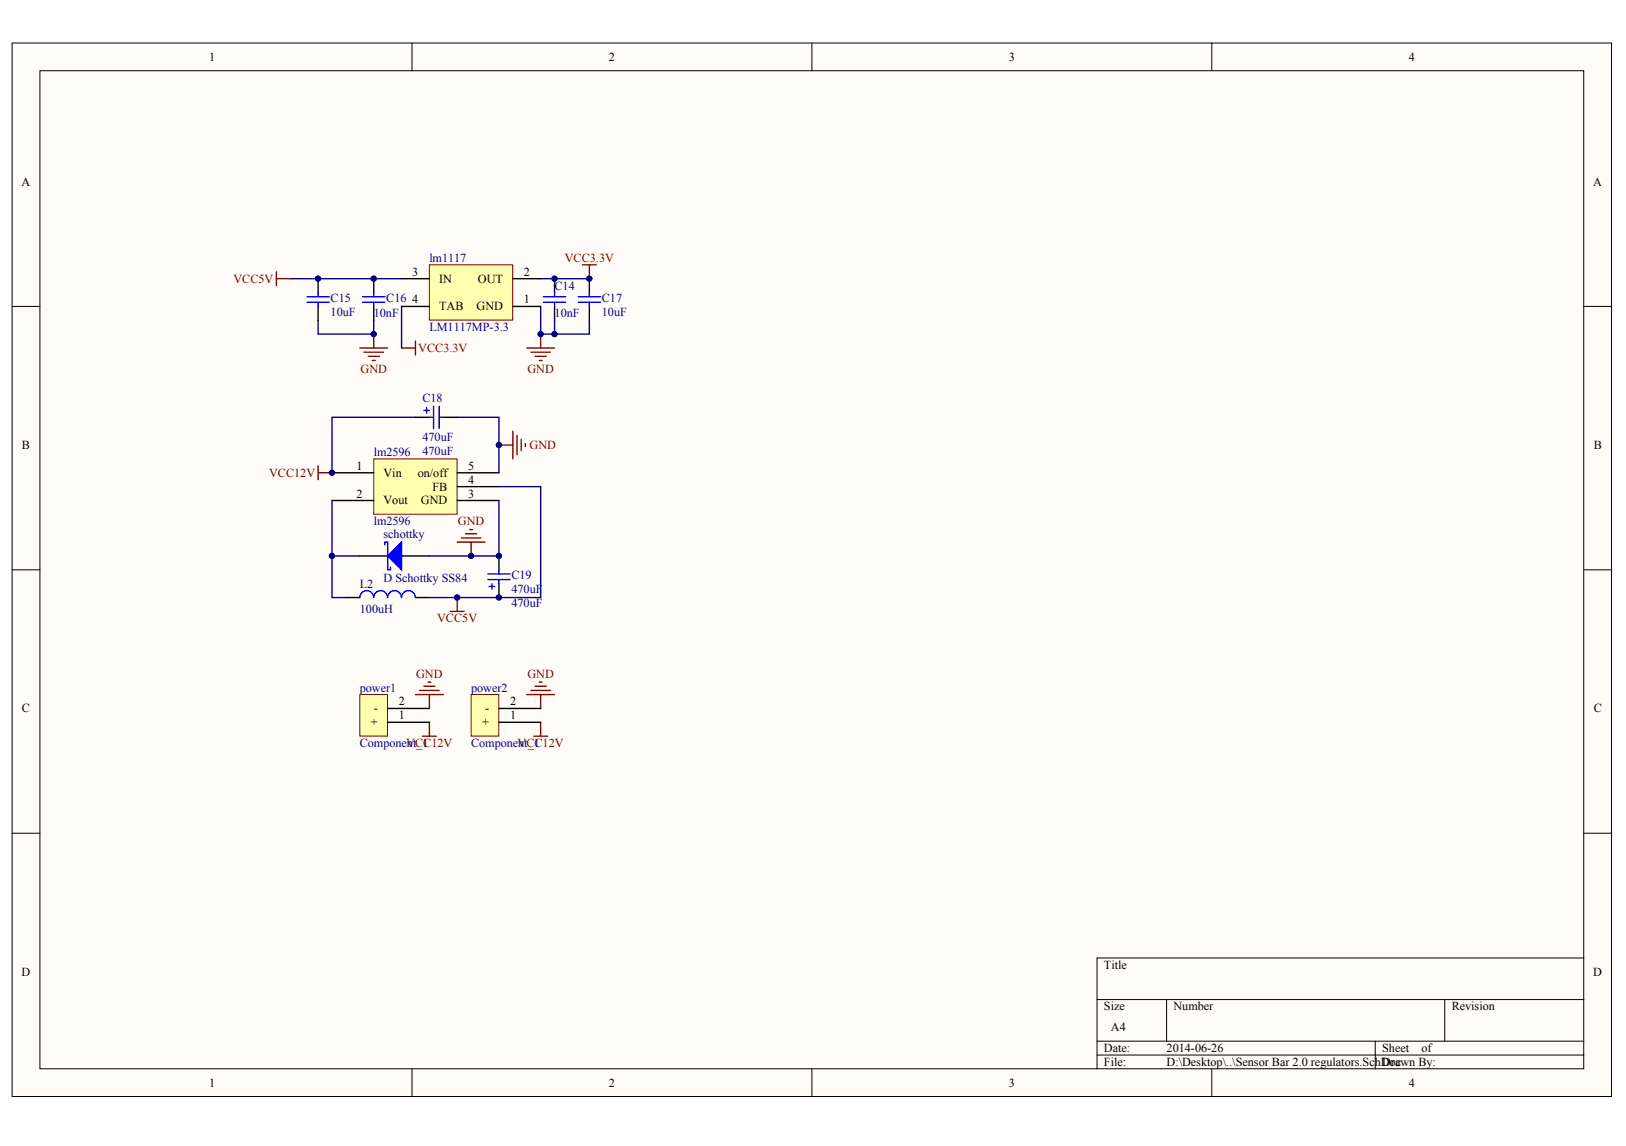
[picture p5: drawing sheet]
<svg xmlns="http://www.w3.org/2000/svg" width="287mm" height="202mm" viewBox="0 0 287 202" stroke-linecap="round" stroke-linejoin="round" font-family="sans-serif">
<defs><g id="words">
<g font-size="2.2">
<text x="36.9" y="10.7">1</text>
<text x="107.4" y="10.7">2</text>
<text x="178" y="10.7">3</text>
<text x="248.5" y="10.7">4</text>
<text x="3.8" y="32.7">A</text>
<text x="281" y="32.7">A</text>
<text x="72.7" y="48.6">3</text>
<text x="72.7" y="53.5">4</text>
<text x="77.5" y="49.9">IN</text>
<text x="84.3" y="49.9">OUT</text>
<text x="92.4" y="48.6">2</text>
<text x="92.4" y="53.5">1</text>
<text x="77.5" y="54.7">TAB</text>
<text x="84.1" y="54.7">GND</text>
<text x="3.9" y="79.2">B</text>
<text x="62.9" y="82.9">1</text>
<text x="82.6" y="82.9">5</text>
<text x="281.1" y="79.2">B</text>
<text x="62.9" y="87.8">2</text>
<text x="67.6" y="84.1">Vin</text>
<text x="67.6" y="89">Vout</text>
<text x="73.7" y="84.1">on/off</text>
<text x="74.2" y="89">GND</text>
<text x="76.3" y="86.5">FB</text>
<text x="82.6" y="85.3">4</text>
<text x="82.6" y="87.8">3</text>
<text x="3.9" y="125.7">C</text>
<text x="65.9" y="125.7">-</text>
<text x="70.3" y="124.4">2</text>
<text x="85.6" y="125.7">-</text>
<text x="90" y="124.4">2</text>
<text x="281.1" y="125.7">C</text>
<text x="65.4" y="128.1">+</text>
<text x="70.3" y="126.9">1</text>
<text x="85.1" y="128.1">+</text>
<text x="90" y="126.9">1</text>
<text x="3.8" y="172.1">D</text>
<text x="194.7" y="170.9">Title</text>
<text x="281" y="172.1">D</text>
<text x="194.7" y="178.2">Size</text>
<text x="207" y="178.2">Number</text>
<text x="256.1" y="178.2">Revision</text>
<text x="194.7" y="185.6">Date:</text>
<text x="196" y="181.9">A4</text>
<text x="205.8" y="185.6">2014-06-26</text>
<text x="243.8" y="185.6">Sheet</text>
<text x="250.7" y="185.6">of</text>
<text x="36.9" y="191.7">1</text>
<text x="107.4" y="191.7">2</text>
<text x="178" y="191.7">3</text>
<text x="194.7" y="188">File:</text>
<text x="205.8" y="188">D:\Desktop\..\Sensor Bar 2.0 regulators.SchDoc</text>
<text x="243.8" y="188">Drawn By:</text>
<text x="248.5" y="191.7">4</text>
</g>
<g font-size="2.2" fill="#000080">
<text x="75.7" y="46.2">lm1117</text>
<text x="58.3" y="53.3">C15</text>
<text x="68.1" y="53.3">C16</text>
<text x="97.8" y="51.1">C14</text>
<text x="106.2" y="53.3">C17</text>
<text x="58.3" y="55.7">10uF</text>
<text x="65.9" y="56">10nF</text>
<text x="75.7" y="58.4">LM1117MP-3.3</text>
<text x="97.8" y="56">10nF</text>
<text x="106.2" y="55.7">10uF</text>
<text x="74.5" y="70.9">C18</text>
<text x="74.5" y="77.7">470uF</text>
<text x="65.9" y="80.4">lm2596</text>
<text x="74.5" y="80.2">470uF</text>
<text x="65.9" y="92.6">lm2596</text>
<text x="67.6" y="94.8">schottky</text>
<text x="63.5" y="103.7">L2</text>
<text x="67.6" y="102.7">D Schottky SS84</text>
<text x="90.2" y="107.1">470uF</text>
<text x="90.2" y="102.2">C19</text>
<text x="90.2" y="104.6">470uF</text>
<text x="63.5" y="108.1">100uH</text>
<text x="63.5" y="122">power1</text>
<text x="83.1" y="122">power2</text>
<text x="63.5" y="131.8">Component_1</text>
<text x="83.1" y="131.8">Component_1</text>
</g>
<g font-size="2.2" fill="#800000">
<text x="99.6" y="46.2">VCC3.3V</text>
<text x="41.2" y="49.9">VCC5V</text>
<text x="63.6" y="65.7">GND</text>
<text x="73.8" y="62.1">VCC3.3V</text>
<text x="93" y="65.7">GND</text>
<text x="93.4" y="79.2">GND</text>
<text x="47.5" y="84.1">VCC12V</text>
<text x="80.8" y="92.6">GND</text>
<text x="77.1" y="109.8">VCC5V</text>
<text x="73.4" y="119.5">GND</text>
<text x="93" y="119.5">GND</text>
<text x="71.7" y="131.8">VCC12V</text>
<text x="91.3" y="131.8">VCC12V</text>
</g>
</g></defs>
<g fill="#fffcf8" stroke="#000" stroke-width=".18">
<path d="M2.1 7.6h282.2v185.8h-282.2z"/>
<path d="M7 12.5h272.4v176h-272.4z"/>
</g>
<g fill="none" stroke="#000" stroke-width=".18">
<path d="M72.7 7.6v4.9M143.2 7.6v4.9M213.7 7.6v4.9M2.1 54h4.9M279.4 54h4.9M2.1 100.5h4.9M279.4 100.5h4.9M2.1 147h4.9M279.4 147h4.9M193.5 176.3h85.9M205.8 176.3v7.4M254.8 176.3v7.4"/>
<path d="M279.4 169h-85.9v19.5M72.7 188.5v4.9M143.2 188.5v4.9M193.5 183.7h85.9M193.5 186.1h85.9M213.7 188.5v4.9M242.6 183.7v4.8"/>
</g>
<path d="M51.2 49.2h19.6M56.1 56.5v2.4h9.8v-2.4M70.8 54v7.4M95.4 54v4.9h8.6v-2.4M95.4 49.2h8.6M97.8 56.5v2.4" fill="none" stroke="#000080" stroke-width=".25"/>
<g fill="none" stroke="#800000" stroke-width=".25">
<path d="M65.9 58.9v2.5M95.4 58.9v2.5M102.7 46.7h2.5M104 46.7v2.5M63.5 61.4h4.9M64.2 62.1h3.4M64.9 62.9h2M65.7 63.6h.5M70.8 61.4h2.5M73.3 60.2v2.4M92.9 61.4h4.9M93.6 62.1h3.5"/>
<path d="M94.4 62.9h1.9M95.1 63.6h.5"/>
</g>
<path d="M56.1 49.2v2.4M56.1 54v2.5M65.9 49.2v2.4M65.9 54v2.5M97.8 49.2v2.4M97.8 54v2.5M104 49.2v2.4M104 54v2.5" fill="none" stroke="#000" stroke-width=".25"/>
<g fill="none" stroke="#00f" stroke-width=".25">
<path d="M54.1 52.3h4M54.1 53.3h4M56.1 51.6v.7M56.1 53.3v.7M64 52.3h3.9M64 53.3h3.9M65.9 51.6v.7M65.9 53.3v.7M95.9 52.3h3.9M95.9 53.3h3.9M97.8 51.6v.7M97.8 53.3v.7"/>
<path d="M102 52.3h3.9M102 53.3h3.9M104 51.6v.7M104 53.3v.7"/>
</g>
<path d="M75.7 46.7h14.7v9.8h-14.7z" fill="#ffffb0" stroke="#800000" stroke-width=".18"/>
<path d="M70.8 49.2h4.9M70.8 54h4.9M90.5 49.2h4.9M90.5 54h4.9" fill="none" stroke="#000" stroke-width=".25"/>
<path d="M48.8 47.9v2.5M48.8 49.2h2.4" fill="none" stroke="#800000" stroke-width=".25"/>
<path d="M65.9 80.9h14.7v9.8h-14.7z" fill="#ffffb0" stroke="#800000" stroke-width=".18"/>
<g fill="none" stroke="#000" stroke-width=".25">
<path d="M73.3 73.6h2.4M78.2 73.6h2.4M58.6 88.3h7.3M58.6 83.4h7.3M63.5 98.1h4.9M70.8 98.1h4.9M80.6 85.8h7.4M80.6 88.3h7.4M80.6 83.4h7.4M88 98.1v2.4M61 105.4h2.5M73.3 105.4h2.4"/>
<path d="M88 103v2.4"/>
</g>
<g fill="none" stroke="#800000" stroke-width=".25">
<path d="M88 78.5h2.5M90.5 76.1v4.8M91.2 76.8v3.4M91.9 77.5v2M92.7 78.3v.4M56.1 82.2v2.4M56.1 83.4h2.5M80.6 95.6h5M81.4 94.9h3.4M82.1 94.2h2M82.9 93.4h.4M83.1 95.6v2.5"/>
<path d="M79.4 107.8h2.5M80.6 105.4v2.4M73.3 122.5h4.9M74 121.8h3.5M74.5 129.9h2.5M74.8 121.1h1.9M75.5 120.3h.5M75.7 122.5v2.5M75.7 127.4v2.5"/>
</g>
<path d="M73.3 73.6h-14.7v9.8M80.6 73.6h7.4v9.8M58.6 88.3v9.8h4.9M58.6 98.1v7.3h2.4M88 88.3v9.8h-12.3M88 85.8h7.4v19.6h-19.7" fill="none" stroke="#000080" stroke-width=".25"/>
<path d="M68.4 98.1l2.4-2.5v4.9z" fill="#00f" stroke="#00f" stroke-width=".25"/>
<g fill="none" stroke="#00f" stroke-width=".25">
<path d="M74.8 72.4h.9M75.2 71.9v1M75.7 73.6h.8M76.5 71.7v3.9M77.5 73.6h.7M77.5 71.7v3.9M67.9 96.1v-.5h.5v4.9h.5v-.5M65.9 105.4a1.21 1.21 0 0 0-1.2-1.2 1.21 1.21 0 0 0-1.2 1.2M68.4 105.4a1.21 1.21 0 0 0-1.3-1.2 1.21 1.21 0 0 0-1.2 1.2M73.3 105.4a1.23 1.23 0 0 0-1.3-1.2 1.23 1.23 0 0 0-1.2 1.2 1.21 1.21 0 0 0-1.2-1.2 1.21 1.21 0 0 0-1.2 1.2M86 102.2h4M86 101.2h4"/>
<path d="M86.3 103.4h1M86.8 103v.9M88 100.5v.7M88 102.2v.8"/>
</g>
<path d="M63.5 122.5h4.9v7.3h-4.9z" fill="#ffffb0" stroke="#800000" stroke-width=".18"/>
<path d="M68.4 127.4h7.3M68.4 125h7.3" fill="none" stroke="#000" stroke-width=".25"/>
<path d="M92.9 122.5h4.9M93.6 121.8h3.5M94.1 129.9h2.5M94.4 121.1h1.9M95.1 120.3h.5M95.4 122.5v2.5M95.4 127.4v2.5" fill="none" stroke="#800000" stroke-width=".25"/>
<path d="M83.1 122.5h4.9v7.3h-4.9z" fill="#ffffb0" stroke="#800000" stroke-width=".18"/>
<path d="M88 127.4h7.4M88 125h7.4" fill="none" stroke="#000" stroke-width=".25"/>
<g fill="#000080" stroke="#000080" stroke-width=".18">
<circle cx="56.1" cy="49.1" r=".48"/>
<circle cx="58.6" cy="98.1" r=".48"/>
<circle cx="58.6" cy="83.4" r=".48"/>
<circle cx="65.9" cy="58.9" r=".48"/>
<circle cx="65.9" cy="49.1" r=".48"/>
<circle cx="80.6" cy="105.4" r=".48"/>
<circle cx="83.1" cy="98.1" r=".48"/>
<circle cx="88" cy="105.4" r=".48"/>
<circle cx="88" cy="98.1" r=".48"/>
<circle cx="88" cy="78.5" r=".48"/>
<circle cx="95.4" cy="58.9" r=".48"/>
<circle cx="97.8" cy="58.9" r=".48"/>
<circle cx="97.8" cy="49.1" r=".48"/>
<circle cx="103.9" cy="49.1" r=".48"/>
</g>
<use href="#words"/>
</svg>
